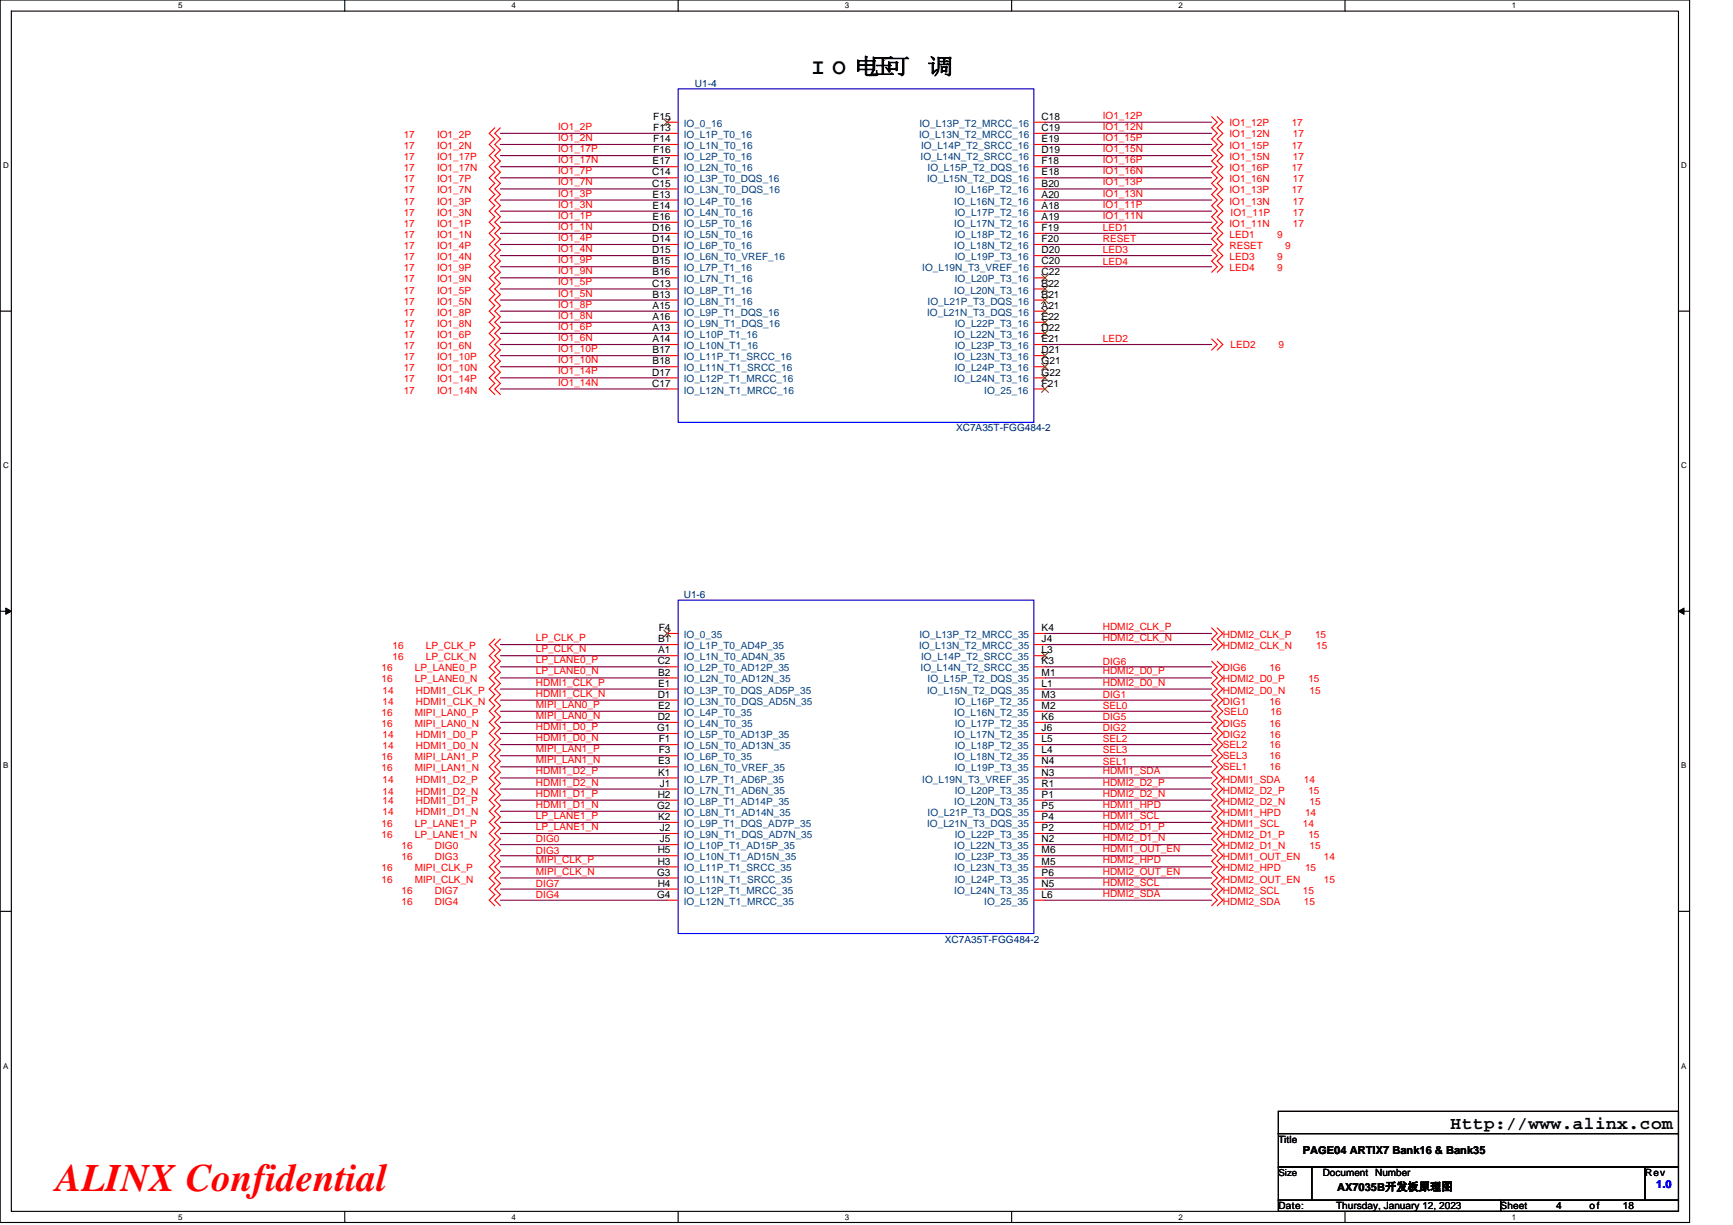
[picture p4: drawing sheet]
<svg xmlns="http://www.w3.org/2000/svg" width="297mm" height="210mm" viewBox="0 0 297 210" stroke-linecap="round" stroke-linejoin="round" font-family="sans-serif">
<defs><g id="words">
<text font-size="6.7" fill="#f00" x="9.6" y="204.1">ALINX Confidential</text>
<g font-size="3.8">
<text x="139.1" y="12.7">I O 电可</text>
<text x="148.8" y="12.7">压</text>
<text x="158.9" y="12.7">调</text>
</g>
<text font-size="3" x="248.6" y="193.4">Http://www.alinx.com</text>
<g font-size="1.9">
<text x="223.3" y="197.8">PAGE04 ARTIX7 Bank16 &amp; Bank35</text>
<text x="229.2" y="204.1">AX7035B开发板原理图</text>
</g>
<text font-size="1.9" fill="#00f" x="283.9" y="203.7">1.0</text>
<g font-size="1.7" fill="#000080">
<text x="119.1" y="14.9">U1-4</text>
<text x="163.9" y="73.9">XC7A35T-FGG484-2</text>
<text x="117.2" y="102.5">U1-6</text>
<text x="162" y="161.6">XC7A35T-FGG484-2</text>
</g>
<g font-size="1.7" fill="#f00">
<text x="69.2" y="23.6">17</text>
<text x="74.9" y="23.6">IO1_2P</text>
<text x="95.7" y="22.3">IO1_2P</text>
<text x="189" y="20.4">IO1_12P</text>
<text x="189" y="22.3">IO1_12N</text>
<text x="210.7" y="23.5">IO1_12N</text>
<text x="210.7" y="21.5">IO1_12P</text>
<text x="221.4" y="21.5">17</text>
<text x="221.6" y="23.5">17</text>
<text x="69.2" y="25.5">17</text>
<text x="69.2" y="27.5">17</text>
<text x="69.2" y="29.4">17</text>
<text x="74.9" y="25.5">IO1_2N</text>
<text x="74.9" y="27.5">IO1_17P</text>
<text x="74.9" y="29.4">IO1_17N</text>
<text x="95.7" y="24.2">IO1_2N</text>
<text x="95.7" y="26.1">IO1_17P</text>
<text x="95.7" y="28">IO1_17N</text>
<text x="95.7" y="29.9">IO1_7P</text>
<text x="189" y="24.2">IO1_15P</text>
<text x="189" y="26.1">IO1_15N</text>
<text x="189" y="28">IO1_16P</text>
<text x="189" y="29.9">IO1_16N</text>
<text x="210.7" y="25.5">IO1_15P</text>
<text x="210.7" y="27.5">IO1_15N</text>
<text x="210.7" y="29.4">IO1_16P</text>
<text x="221.4" y="25.5">17</text>
<text x="221.4" y="29.4">17</text>
<text x="221.6" y="27.5">17</text>
<text x="69.2" y="35.1">17</text>
<text x="69.2" y="31.3">17</text>
<text x="69.2" y="33.2">17</text>
<text x="74.9" y="35.1">IO1_3P</text>
<text x="74.9" y="31.3">IO1_7P</text>
<text x="74.9" y="33.2">IO1_7N</text>
<text x="95.7" y="33.7">IO1_3P</text>
<text x="95.7" y="35.6">IO1_3N</text>
<text x="95.7" y="31.8">IO1_7N</text>
<text x="189" y="35.6">IO1_11P</text>
<text x="189" y="33.7">IO1_13N</text>
<text x="189" y="31.8">IO1_13P</text>
<text x="210.7" y="31.3">IO1_16N</text>
<text x="210.7" y="33.2">IO1_13P</text>
<text x="210.7" y="35.1">IO1_13N</text>
<text x="221.4" y="33.2">17</text>
<text x="221.6" y="31.3">17</text>
<text x="221.6" y="35.1">17</text>
<text x="69.2" y="38.9">17</text>
<text x="69.2" y="40.8">17</text>
<text x="69.2" y="37">17</text>
<text x="74.9" y="38.9">IO1_1P</text>
<text x="74.9" y="40.8">IO1_1N</text>
<text x="74.9" y="37">IO1_3N</text>
<text x="95.7" y="39.4">IO1_1N</text>
<text x="95.7" y="37.5">IO1_1P</text>
<text x="95.7" y="41.3">IO1_4P</text>
<text x="189" y="37.5">IO1_11N</text>
<text x="189" y="41.5">RESET</text>
<text x="189" y="39.6">LED1</text>
<text x="210.7" y="38.9">IO1_11N</text>
<text x="210.7" y="40.8">LED1</text>
<text x="210.9" y="37">IO1_11P</text>
<text x="218.9" y="40.8">9</text>
<text x="221.6" y="38.9">17</text>
<text x="221.6" y="37">17</text>
<text x="69.2" y="42.7">17</text>
<text x="69.2" y="44.6">17</text>
<text x="69.2" y="46.5">17</text>
<text x="74.9" y="42.7">IO1_4P</text>
<text x="74.9" y="44.6">IO1_4N</text>
<text x="74.9" y="46.5">IO1_9P</text>
<text x="95.7" y="43.2">IO1_4N</text>
<text x="95.7" y="45.1">IO1_9P</text>
<text x="95.7" y="47">IO1_9N</text>
<text x="189" y="43.4">LED3</text>
<text x="189" y="45.3">LED4</text>
<text x="210.7" y="42.7">RESET</text>
<text x="210.7" y="44.6">LED3</text>
<text x="210.7" y="46.5">LED4</text>
<text x="218.9" y="44.6">9</text>
<text x="218.9" y="46.5">9</text>
<text x="220.3" y="42.7">9</text>
<text x="69.2" y="48.4">17</text>
<text x="69.2" y="50.3">17</text>
<text x="69.2" y="52.2">17</text>
<text x="74.9" y="48.4">IO1_9N</text>
<text x="74.9" y="50.3">IO1_5P</text>
<text x="74.9" y="52.2">IO1_5N</text>
<text x="95.7" y="52.7">IO1_8P</text>
<text x="95.7" y="48.9">IO1_5P</text>
<text x="95.7" y="50.8">IO1_5N</text>
<text x="69.2" y="57.9">17</text>
<text x="69.2" y="59.8">17</text>
<text x="69.2" y="54.1">17</text>
<text x="69.2" y="56">17</text>
<text x="74.9" y="57.9">IO1_6P</text>
<text x="74.9" y="59.8">IO1_6N</text>
<text x="74.9" y="54.1">IO1_8P</text>
<text x="74.9" y="56">IO1_8N</text>
<text x="95.7" y="56.6">IO1_6P</text>
<text x="95.7" y="58.5">IO1_6N</text>
<text x="95.7" y="54.7">IO1_8N</text>
<text x="189" y="58.7">LED2</text>
<text x="210.9" y="59.6">LED2</text>
<text x="219.1" y="59.6">9</text>
<text x="69.2" y="61.7">17</text>
<text x="69.2" y="63.6">17</text>
<text x="69.2" y="65.6">17</text>
<text x="74.9" y="61.7">IO1_10P</text>
<text x="74.9" y="63.6">IO1_10N</text>
<text x="74.9" y="65.6">IO1_14P</text>
<text x="95.7" y="60.4">IO1_10P</text>
<text x="95.7" y="62.3">IO1_10N</text>
<text x="95.7" y="64.2">IO1_14P</text>
<text x="69.2" y="67.5">17</text>
<text x="74.9" y="67.5">IO1_14N</text>
<text x="95.7" y="66.1">IO1_14N</text>
<text x="189" y="108">HDMI2_CLK_P</text>
<text x="67.3" y="113.2">16</text>
<text x="67.3" y="111.3">16</text>
<text x="73" y="113.2">LP_CLK_N</text>
<text x="73" y="111.3">LP_CLK_P</text>
<text x="91.9" y="111.8">LP_CLK_N</text>
<text x="91.9" y="109.9">LP_CLK_P</text>
<text x="91.9" y="113.7">LP_LANE0_P</text>
<text x="189" y="109.9">HDMI2_CLK_N</text>
<text x="189" y="113.9">DIG6</text>
<text x="209.6" y="109.4">HDMI2_CLK_P</text>
<text x="209.6" y="111.3">HDMI2_CLK_N</text>
<text x="225.4" y="109.4">15</text>
<text x="225.6" y="111.3">15</text>
<text x="65.4" y="117">16</text>
<text x="65.4" y="115.1">16</text>
<text x="65.6" y="118.9">14</text>
<text x="71.1" y="117">LP_LANE0_N</text>
<text x="71.1" y="115.1">LP_LANE0_P</text>
<text x="71.3" y="118.9">HDMI1_CLK_P</text>
<text x="91.9" y="117.5">HDMI1_CLK_P</text>
<text x="91.9" y="119.4">HDMI1_CLK_N</text>
<text x="91.9" y="115.6">LP_LANE0_N</text>
<text x="189" y="115.6">HDMI2_D0_P</text>
<text x="189" y="117.5">HDMI2_D0_N</text>
<text x="189" y="119.6">DIG1</text>
<text x="209.6" y="117">HDMI2_D0_P</text>
<text x="209.6" y="118.9">HDMI2_D0_N</text>
<text x="209.6" y="115.1">DIG6</text>
<text x="217.6" y="115.1">16</text>
<text x="224.3" y="117">15</text>
<text x="224.4" y="118.9">15</text>
<text x="65.4" y="122.7">16</text>
<text x="65.4" y="124.6">16</text>
<text x="65.6" y="120.8">14</text>
<text x="71.1" y="122.7">MIPI_LAN0_P</text>
<text x="71.1" y="124.6">MIPI_LAN0_N</text>
<text x="71.3" y="120.8">HDMI1_CLK_N</text>
<text x="91.9" y="125.1">HDMI1_D0_P</text>
<text x="91.9" y="121.3">MIPI_LAN0_P</text>
<text x="91.9" y="123.2">MIPI_LAN0_N</text>
<text x="189" y="123.4">DIG5</text>
<text x="189" y="121.5">SEL0</text>
<text x="189" y="125.3">DIG2</text>
<text x="209.6" y="124.6">DIG5</text>
<text x="209.6" y="120.8">DIG1</text>
<text x="209.8" y="122.5">SEL0</text>
<text x="217.6" y="124.6">16</text>
<text x="217.6" y="120.8">16</text>
<text x="217.8" y="122.5">16</text>
<text x="65.4" y="130.3">16</text>
<text x="65.6" y="126.5">14</text>
<text x="65.6" y="128.4">14</text>
<text x="71.1" y="130.3">MIPI_LAN1_P</text>
<text x="71.3" y="126.5">HDMI1_D0_P</text>
<text x="71.3" y="128.4">HDMI1_D0_N</text>
<text x="91.9" y="127">HDMI1_D0_N</text>
<text x="91.9" y="130.9">MIPI_LAN1_N</text>
<text x="91.9" y="128.9">MIPI_LAN1_P</text>
<text x="189" y="127.3">SEL2</text>
<text x="189" y="129.2">SEL3</text>
<text x="189" y="131.1">SEL1</text>
<text x="209.6" y="128.2">SEL2</text>
<text x="209.6" y="130.1">SEL3</text>
<text x="209.6" y="126.5">DIG2</text>
<text x="217.6" y="128.2">16</text>
<text x="217.6" y="130.1">16</text>
<text x="217.6" y="126.5">16</text>
<text x="65.4" y="132.2">16</text>
<text x="65.6" y="134.1">14</text>
<text x="65.6" y="136.2">14</text>
<text x="65.6" y="137.8">14</text>
<text x="71.1" y="132.2">MIPI_LAN1_N</text>
<text x="71.3" y="134.1">HDMI1_D2_P</text>
<text x="71.3" y="136.2">HDMI1_D2_N</text>
<text x="71.3" y="137.8">HDMI1_D1_P</text>
<text x="91.9" y="132.8">HDMI1_D2_P</text>
<text x="91.9" y="134.7">HDMI1_D2_N</text>
<text x="91.9" y="136.6">HDMI1_D1_P</text>
<text x="189" y="132.8">HDMI1_SDA</text>
<text x="189" y="134.7">HDMI2_D2_P</text>
<text x="189" y="136.6">HDMI2_D2_N</text>
<text x="209.6" y="134.1">HDMI1_SDA</text>
<text x="209.6" y="136">HDMI2_D2_P</text>
<text x="209.6" y="137.9">HDMI2_D2_N</text>
<text x="209.6" y="132">SEL1</text>
<text x="217.6" y="132">16</text>
<text x="223.5" y="134.1">14</text>
<text x="224.3" y="136">15</text>
<text x="224.4" y="137.9">15</text>
<text x="65.4" y="143.7">16</text>
<text x="65.4" y="141.8">16</text>
<text x="65.6" y="139.7">14</text>
<text x="71.1" y="143.7">LP_LANE1_N</text>
<text x="71.1" y="141.8">LP_LANE1_P</text>
<text x="71.3" y="139.7">HDMI1_D1_N</text>
<text x="91.9" y="138.5">HDMI1_D1_N</text>
<text x="91.9" y="142.3">LP_LANE1_N</text>
<text x="91.9" y="140.4">LP_LANE1_P</text>
<text x="189" y="138.5">HDMI1_HPD</text>
<text x="189" y="140.4">HDMI1_SCL</text>
<text x="189" y="142.3">HDMI2_D1_P</text>
<text x="209.6" y="139.8">HDMI1_HPD</text>
<text x="209.6" y="141.8">HDMI1_SCL</text>
<text x="209.6" y="143.7">HDMI2_D1_P</text>
<text x="223.3" y="141.8">14</text>
<text x="223.7" y="139.8">14</text>
<text x="224.3" y="143.7">15</text>
<text x="65.4" y="149.4">16</text>
<text x="68.8" y="147.5">16</text>
<text x="68.8" y="145.6">16</text>
<text x="71.1" y="149.4">MIPI_CLK_P</text>
<text x="74.5" y="147.5">DIG3</text>
<text x="74.5" y="145.6">DIG0</text>
<text x="91.9" y="149.9">MIPI_CLK_N</text>
<text x="91.9" y="148">MIPI_CLK_P</text>
<text x="91.9" y="146.3">DIG3</text>
<text x="91.9" y="144.4">DIG0</text>
<text x="189" y="148">HDMI2_HPD</text>
<text x="189" y="149.9">HDMI2_OUT_EN</text>
<text x="189" y="146.1">HDMI1_OUT_EN</text>
<text x="189" y="144.2">HDMI2_D1_N</text>
<text x="209.6" y="149.4">HDMI2_HPD</text>
<text x="209.6" y="147.5">HDMI1_OUT_EN</text>
<text x="209.6" y="145.6">HDMI2_D1_N</text>
<text x="223.7" y="149.4">15</text>
<text x="224.4" y="145.6">15</text>
<text x="226.9" y="147.5">14</text>
<text x="65.4" y="151.3">16</text>
<text x="68.8" y="155.1">16</text>
<text x="68.8" y="153.2">16</text>
<text x="71.1" y="151.3">MIPI_CLK_N</text>
<text x="74.5" y="155.1">DIG4</text>
<text x="74.5" y="153.2">DIG7</text>
<text x="91.9" y="153.9">DIG4</text>
<text x="91.9" y="152">DIG7</text>
<text x="189" y="151.8">HDMI2_SCL</text>
<text x="189" y="153.7">HDMI2_SDA</text>
<text x="209.6" y="151.3">HDMI2_OUT_EN</text>
<text x="209.6" y="153.2">HDMI2_SCL</text>
<text x="209.6" y="155.1">HDMI2_SDA</text>
<text x="223.3" y="153.2">15</text>
<text x="223.5" y="155.1">15</text>
<text x="226.9" y="151.3">15</text>
</g>
<g font-size="1.7">
<text x="112" y="22.5">F13</text>
<text x="112" y="20.6">F15</text>
<text x="178.5" y="22.5">C19</text>
<text x="178.5" y="20.6">C18</text>
<text x="111.9" y="28.2">E17</text>
<text x="112" y="24.4">F14</text>
<text x="112" y="26.3">F16</text>
<text x="178.5" y="26.3">D19</text>
<text x="178.5" y="28.2">F18</text>
<text x="178.5" y="24.4">E19</text>
<text x="111.8" y="30.1">C14</text>
<text x="111.8" y="32">C15</text>
<text x="111.9" y="33.9">E13</text>
<text x="111.9" y="35.8">E14</text>
<text x="178.5" y="32">B20</text>
<text x="178.5" y="35.8">A18</text>
<text x="178.5" y="33.9">A20</text>
<text x="178.5" y="30.1">E18</text>
<text x="111.8" y="39.6">D16</text>
<text x="111.8" y="41.5">D14</text>
<text x="111.9" y="37.7">E16</text>
<text x="178.5" y="39.6">F19</text>
<text x="178.5" y="37.7">A19</text>
<text x="178.5" y="41.5">F20</text>
<text x="111.8" y="43.4">D15</text>
<text x="111.9" y="45.3">B15</text>
<text x="111.9" y="47.2">B16</text>
<text x="178.5" y="43.4">D20</text>
<text x="178.5" y="47.2">C22</text>
<text x="178.5" y="45.3">C20</text>
<text x="111.8" y="49.1">C13</text>
<text x="111.9" y="51">B13</text>
<text x="111.9" y="52.9">A15</text>
<text x="178.5" y="51">B21</text>
<text x="178.5" y="49.1">B22</text>
<text x="178.5" y="52.9">A21</text>
<text x="111.9" y="54.8">A16</text>
<text x="111.9" y="56.7">A13</text>
<text x="111.9" y="58.7">A14</text>
<text x="178.5" y="54.8">E22</text>
<text x="178.5" y="58.7">E21</text>
<text x="178.5" y="56.7">D22</text>
<text x="111.8" y="64.4">D17</text>
<text x="111.9" y="60.6">B17</text>
<text x="111.9" y="62.5">B18</text>
<text x="178.5" y="62.5">G21</text>
<text x="178.5" y="60.6">D21</text>
<text x="178.5" y="64.4">G22</text>
<text x="111.8" y="66.3">C17</text>
<text x="178.5" y="66.3">F21</text>
<text x="112.7" y="113.9">C2</text>
<text x="112.8" y="110.1">B1</text>
<text x="112.8" y="112">A1</text>
<text x="112.9" y="108.2">F4</text>
<text x="178.5" y="110.1">J4</text>
<text x="178.5" y="113.9">K3</text>
<text x="178.5" y="108.2">K4</text>
<text x="178.5" y="112">L3</text>
<text x="112.7" y="119.6">D1</text>
<text x="112.8" y="115.8">B2</text>
<text x="112.8" y="117.7">E1</text>
<text x="178.5" y="119.6">M3</text>
<text x="178.5" y="115.8">M1</text>
<text x="178.5" y="117.7">L1</text>
<text x="112.6" y="125.3">G1</text>
<text x="112.7" y="123.4">D2</text>
<text x="112.8" y="121.5">E2</text>
<text x="178.5" y="123.4">K6</text>
<text x="178.5" y="121.5">M2</text>
<text x="178.5" y="125.3">J6</text>
<text x="112.8" y="131">E3</text>
<text x="112.9" y="127.2">F1</text>
<text x="112.9" y="129.1">F3</text>
<text x="178.5" y="127.2">L5</text>
<text x="178.5" y="131">N4</text>
<text x="178.5" y="129.1">L4</text>
<text x="112.7" y="136.8">H2</text>
<text x="112.8" y="132.9">K1</text>
<text x="113.1" y="134.9">J1</text>
<text x="178.5" y="134.9">R1</text>
<text x="178.5" y="132.9">N3</text>
<text x="178.5" y="136.8">P1</text>
<text x="112.6" y="138.7">G2</text>
<text x="112.8" y="140.6">K2</text>
<text x="113.1" y="142.5">J2</text>
<text x="178.5" y="142.5">P2</text>
<text x="178.5" y="138.7">P5</text>
<text x="178.5" y="140.6">P4</text>
<text x="112.7" y="146.3">H5</text>
<text x="112.7" y="148.2">H3</text>
<text x="113.1" y="144.4">J5</text>
<text x="178.5" y="146.3">M6</text>
<text x="178.5" y="144.4">N2</text>
<text x="178.5" y="148.2">M5</text>
<text x="112.6" y="150.1">G3</text>
<text x="112.6" y="153.9">G4</text>
<text x="112.7" y="152">H4</text>
<text x="178.5" y="150.1">P6</text>
<text x="178.5" y="153.9">L6</text>
<text x="178.5" y="152">N5</text>
<text x="219.1" y="195.9">Title</text>
<text x="219.1" y="201.5">Size</text>
<text x="226.7" y="201.6">Document Number</text>
<text x="282" y="201.6">Rev</text>
<text x="219.1" y="207.3">Date:</text>
<text x="229" y="207.3">Thursday, January 12, 2023</text>
<text x="257.2" y="207.3">Sheet</text>
<text x="266.7" y="207.3">4</text>
<text x="272.5" y="207.3">of</text>
<text x="278.2" y="207.3">18</text>
</g>
<g font-size="1.7" fill="#004080">
<text x="117.2" y="23.6">IO_L1P_T0_16</text>
<text x="117.2" y="21.7">IO_0_16</text>
<text x="157.5" y="23.6">IO_L13N_T2_MRCC_16</text>
<text x="157.6" y="21.7">IO_L13P_T2_MRCC_16</text>
<text x="117.2" y="25.5">IO_L1N_T0_16</text>
<text x="117.2" y="27.5">IO_L2P_T0_16</text>
<text x="117.2" y="29.4">IO_L2N_T0_16</text>
<text x="157.8" y="27.5">IO_L14N_T2_SRCC_16</text>
<text x="157.9" y="25.5">IO_L14P_T2_SRCC_16</text>
<text x="159" y="29.4">IO_L15P_T2_DQS_16</text>
<text x="117.2" y="31.3">IO_L3P_T0_DQS_16</text>
<text x="117.2" y="33.2">IO_L3N_T0_DQS_16</text>
<text x="117.2" y="35.1">IO_L4P_T0_16</text>
<text x="158.9" y="31.3">IO_L15N_T2_DQS_16</text>
<text x="163.6" y="35.1">IO_L16N_T2_16</text>
<text x="163.7" y="33.2">IO_L16P_T2_16</text>
<text x="117.2" y="37">IO_L4N_T0_16</text>
<text x="117.2" y="38.9">IO_L5P_T0_16</text>
<text x="117.2" y="40.8">IO_L5N_T0_16</text>
<text x="163.6" y="38.9">IO_L17N_T2_16</text>
<text x="163.7" y="37">IO_L17P_T2_16</text>
<text x="163.7" y="40.8">IO_L18P_T2_16</text>
<text x="117.2" y="42.7">IO_L6P_T0_16</text>
<text x="117.2" y="44.6">IO_L6N_T0_VREF_16</text>
<text x="117.2" y="46.5">IO_L7P_T1_16</text>
<text x="158.1" y="46.5">IO_L19N_T3_VREF_16</text>
<text x="163.6" y="42.7">IO_L18N_T2_16</text>
<text x="163.7" y="44.6">IO_L19P_T3_16</text>
<text x="117.2" y="48.4">IO_L7N_T1_16</text>
<text x="117.2" y="50.3">IO_L8P_T1_16</text>
<text x="117.2" y="52.2">IO_L8N_T1_16</text>
<text x="159" y="52.2">IO_L21P_T3_DQS_16</text>
<text x="163.6" y="50.3">IO_L20N_T3_16</text>
<text x="163.7" y="48.4">IO_L20P_T3_16</text>
<text x="117.2" y="54.1">IO_L9P_T1_DQS_16</text>
<text x="117.2" y="56">IO_L9N_T1_DQS_16</text>
<text x="117.2" y="57.9">IO_L10P_T1_16</text>
<text x="117.2" y="59.8">IO_L10N_T1_16</text>
<text x="158.9" y="54.1">IO_L21N_T3_DQS_16</text>
<text x="163.6" y="57.9">IO_L22N_T3_16</text>
<text x="163.7" y="56">IO_L22P_T3_16</text>
<text x="163.7" y="59.8">IO_L23P_T3_16</text>
<text x="117.2" y="61.7">IO_L11P_T1_SRCC_16</text>
<text x="117.2" y="63.6">IO_L11N_T1_SRCC_16</text>
<text x="117.2" y="65.6">IO_L12P_T1_MRCC_16</text>
<text x="163.6" y="61.7">IO_L23N_T3_16</text>
<text x="163.6" y="65.6">IO_L24N_T3_16</text>
<text x="163.7" y="63.6">IO_L24P_T3_16</text>
<text x="117.2" y="67.5">IO_L12N_T1_MRCC_16</text>
<text x="168.7" y="67.5">IO_25_16</text>
<text x="117.2" y="109.4">IO_0_35</text>
<text x="117.2" y="111.3">IO_L1P_T0_AD4P_35</text>
<text x="117.2" y="113.2">IO_L1N_T0_AD4N_35</text>
<text x="157.5" y="111.3">IO_L13N_T2_MRCC_35</text>
<text x="157.6" y="109.4">IO_L13P_T2_MRCC_35</text>
<text x="157.9" y="113.2">IO_L14P_T2_SRCC_35</text>
<text x="117.2" y="115.1">IO_L2P_T0_AD12P_35</text>
<text x="117.2" y="117">IO_L2N_T0_AD12N_35</text>
<text x="117.2" y="118.9">IO_L3P_T0_DQS_AD5P_35</text>
<text x="157.8" y="115.1">IO_L14N_T2_SRCC_35</text>
<text x="158.9" y="118.9">IO_L15N_T2_DQS_35</text>
<text x="159" y="117">IO_L15P_T2_DQS_35</text>
<text x="117.2" y="120.8">IO_L3N_T0_DQS_AD5N_35</text>
<text x="117.2" y="122.7">IO_L4P_T0_35</text>
<text x="117.2" y="124.6">IO_L4N_T0_35</text>
<text x="163.6" y="122.7">IO_L16N_T2_35</text>
<text x="163.7" y="120.8">IO_L16P_T2_35</text>
<text x="163.7" y="124.6">IO_L17P_T2_35</text>
<text x="117.2" y="126.5">IO_L5P_T0_AD13P_35</text>
<text x="117.2" y="128.4">IO_L5N_T0_AD13N_35</text>
<text x="117.2" y="130.3">IO_L6P_T0_35</text>
<text x="163.6" y="126.5">IO_L17N_T2_35</text>
<text x="163.6" y="130.3">IO_L18N_T2_35</text>
<text x="163.7" y="128.4">IO_L18P_T2_35</text>
<text x="117.2" y="132.2">IO_L6N_T0_VREF_35</text>
<text x="117.2" y="134.1">IO_L7P_T1_AD6P_35</text>
<text x="117.2" y="136">IO_L7N_T1_AD6N_35</text>
<text x="117.2" y="137.9">IO_L8P_T1_AD14P_35</text>
<text x="158.1" y="134.1">IO_L19N_T3_VREF_35</text>
<text x="163.6" y="137.9">IO_L20N_T3_35</text>
<text x="163.7" y="132.2">IO_L19P_T3_35</text>
<text x="163.7" y="136">IO_L20P_T3_35</text>
<text x="117.2" y="139.8">IO_L8N_T1_AD14N_35</text>
<text x="117.2" y="141.8">IO_L9P_T1_DQS_AD7P_35</text>
<text x="117.2" y="143.7">IO_L9N_T1_DQS_AD7N_35</text>
<text x="158.9" y="141.8">IO_L21N_T3_DQS_35</text>
<text x="159" y="139.8">IO_L21P_T3_DQS_35</text>
<text x="163.7" y="143.7">IO_L22P_T3_35</text>
<text x="117.2" y="145.6">IO_L10P_T1_AD15P_35</text>
<text x="117.2" y="147.5">IO_L10N_T1_AD15N_35</text>
<text x="117.2" y="149.4">IO_L11P_T1_SRCC_35</text>
<text x="163.6" y="145.6">IO_L22N_T3_35</text>
<text x="163.6" y="149.4">IO_L23N_T3_35</text>
<text x="163.7" y="147.5">IO_L23P_T3_35</text>
<text x="117.2" y="151.3">IO_L11N_T1_SRCC_35</text>
<text x="117.2" y="153.2">IO_L12P_T1_MRCC_35</text>
<text x="117.2" y="155.1">IO_L12N_T1_MRCC_35</text>
<text x="163.6" y="153.2">IO_L24N_T3_35</text>
<text x="163.7" y="151.3">IO_L24P_T3_35</text>
<text x="168.7" y="155.1">IO_25_35</text>
</g>
<g font-size="1.4">
<text x="30.5" y="1.4">5</text>
<text x="87.7" y="1.4">4</text>
<text x="144.8" y="1.4">3</text>
<text x="202" y="1.4">2</text>
<text x="259.1" y="1.4">1</text>
<text x=".5" y="28.9">D</text>
<text x="288.2" y="28.9">D</text>
<text x=".5" y="80.3">C</text>
<text x="288.2" y="80.3">C</text>
<text x=".5" y="131.7">B</text>
<text x="288.2" y="131.7">B</text>
<text x=".5" y="183.2">A</text>
<text x="288.2" y="183.2">A</text>
<text x="30.5" y="209.1">5</text>
<text x="87.7" y="209.1">4</text>
<text x="144.8" y="209.1">3</text>
<text x="202" y="209.1">2</text>
<text x="259.1" y="209.1">1</text>
</g>
</g></defs>
<path d="M0 0h289.6v209.5h-289.6zM1.9 1.9h285.8v205.7h-285.8z" fill="none" stroke="#000" stroke-width=".19"/>
<g fill="#fff">
<path d="M30.5 .2h.8v1.5h-.8z"/>
<path d="M30.5 207.8h.8v1.6h-.8z"/>
</g>
<path d="M59.1 0v1.9M59.1 207.6v1.9" fill="none" stroke="#000" stroke-width=".19"/>
<g fill="#fff">
<path d="M87.7 .2h.7v1.5h-.7z"/>
<path d="M87.7 207.8h.7v1.6h-.7z"/>
</g>
<path d="M116.2 0v1.9M116.2 207.6v1.9" fill="none" stroke="#000" stroke-width=".19"/>
<g fill="#fff">
<path d="M144.8 .2h.8v1.5h-.8z"/>
<path d="M144.8 207.8h.8v1.6h-.8z"/>
</g>
<path d="M173.4 0v1.9M173.4 207.6v1.9" fill="none" stroke="#000" stroke-width=".19"/>
<g fill="#fff">
<path d="M202 .2h.7v1.5h-.7z"/>
<path d="M202 207.8h.7v1.6h-.7z"/>
</g>
<path d="M230.5 0v1.9M230.5 207.6v1.9" fill="none" stroke="#000" stroke-width=".19"/>
<g fill="#fff">
<path d="M259.1 .2h.8v1.5h-.8z"/>
<path d="M259.1 207.8h.8v1.6h-.8z"/>
<path d="M.5 27.6h1v1.5h-1z"/>
<path d="M288.2 27.6h1v1.5h-1z"/>
<path d="M.5 79.1h1v1.5h-1z"/>
<path d="M288.2 79.1h1v1.5h-1z"/>
</g>
<path d="M0 53.3h1.9M287.7 53.3h1.9" fill="none" stroke="#000" stroke-width=".19"/>
<g fill="#fff">
<path d="M.5 130.5h.9v1.5h-.9z"/>
<path d="M288.2 130.5h.9v1.5h-.9z"/>
</g>
<path d="M0 104.8h1.9M287.7 104.8h1.9" fill="none" stroke="#000" stroke-width=".19"/>
<path d="M1 104.2l.9 .6-.9 .5zM287.7 104.8l.9-.6v1.1z" fill="#000" stroke="#000" stroke-width=".17"/>
<g fill="#fff">
<path d="M.5 181.9h.9v1.6h-.9z"/>
<path d="M288.2 181.9h.9v1.6h-.9z"/>
</g>
<path d="M0 156.2h1.9M287.7 156.2h1.9M219.1 190.5h68.6v3.8h-68.6zM219.1 194.3h68.6v5.7h-68.6zM219.1 200h5.7v5.7h-5.7zM219.1 205.7h38.1v1.9h-38.1zM224.8 200h57.2v5.7h-57.2zM257.2 205.7h30.5v1.9h-30.5zM282 200h5.7v5.7h-5.7z" fill="none" stroke="#000" stroke-width=".19"/>
<g fill="none" stroke="#800040" stroke-width=".19">
<path d="M85.8 38.1h28.5M85.8 22.9h28.5M85.8 24.8h28.5M85.8 34.3h28.5M85.8 36.2h28.5M85.8 30.5h28.5M85.8 32.4h28.5M85.8 26.7h28.5M85.8 28.6h28.5M179.1 36.2h28.6M179.1 38.1h28.6M179.1 21h28.6"/>
<path d="M179.1 22.9h28.6M179.1 24.8h28.6M179.1 26.7h28.6M179.1 28.6h28.6M179.1 30.5h28.6M179.1 34.3h28.6M179.1 32.4h28.6M85.8 40h28.5M85.8 57.1h28.5M85.8 59.1h28.5M85.8 43.8h28.5M85.8 41.9h28.5"/>
<path d="M85.8 45.7h28.5M85.8 47.6h28.5M85.8 53.3h28.5M85.8 55.2h28.5M85.8 49.5h28.5M85.8 51.4h28.5M179.1 41.9h28.6M179.1 59.1h28.6M179.1 43.8h28.6M179.1 40h28.6M179.1 45.7h28.6M85.8 61h28.5"/>
<path d="M85.8 62.9h28.5M85.8 64.8h28.5M85.8 66.7h28.5M85.8 118.1h28.5M85.8 112.4h28.5M85.8 110.5h28.5M85.8 114.3h28.5M85.8 116.2h28.5M179.1 116.2h28.6M179.1 118.1h28.6M179.1 108.6h28.6M179.1 110.5h28.6"/>
<path d="M179.1 114.3h28.6M85.8 125.7h28.5M85.8 127.6h28.5M85.8 133.3h28.5M85.8 135.3h28.5M85.8 137.2h28.5M85.8 139.1h28.5M85.8 120h28.5M85.8 121.9h28.5M85.8 123.8h28.5M85.8 131.4h28.5M85.8 129.5h28.5"/>
<path d="M179.1 133.3h28.6M179.1 139.1h28.6M179.1 135.3h28.6M179.1 137.2h28.6M179.1 127.6h28.6M179.1 123.8h28.6M179.1 121.9h28.6M179.1 120h28.6M179.1 129.5h28.6M179.1 125.7h28.6M179.1 131.4h28.6M85.8 150.5h28.5"/>
<path d="M85.8 148.6h28.5M85.8 142.9h28.5M85.8 141h28.5M85.8 154.3h28.5M85.8 152.4h28.5M85.8 146.7h28.5M85.8 144.8h28.5M179.1 148.6h28.6M179.1 152.4h28.6M179.1 154.3h28.6M179.1 150.5h28.6M179.1 146.7h28.6"/>
<path d="M179.1 141h28.6M179.1 144.8h28.6M179.1 142.9h28.6"/>
</g>
<g fill="none" stroke="#f00" stroke-width=".19">
<path d="M84.8 21.9l-.9 1 .9 .9-.9 1 .9 .9-.9 1 .9 .9-.9 1 .9 .9-.9 1 .9 .9-.9 1 .9 .9-.9 1 .9 .9-.9 1 .9 .9-.9 1 .9 1-.9 .9 .9 1-.9 .9 .9 1-.9 .9 .9 1-.9 .9 .9 1-.9 .9 .9 1-.9 .9 .9 1-.9 .9 .9 1-.9 .9 .9 1-.9 .9 .9 1-.9 .9 .9 1-.9 1 .9 .9-.9 1 .9 .9-.9 1 .9 .9-.9 1 .9 .9-.9 1 .9 .9M85.8 21.9l-1 1 1 .9-1 1 1 .9-1 1 1 .9-1 1 1 .9-1 1 1 .9-1 1 1 .9-1 1 1 .9-1 1 1 .9-1 1 1 1-1 .9 1 1-1 .9 1 1-1 .9 1 1-1 .9 1 1-1 .9 1 1-1 .9 1 1-1 .9 1 1-1 .9 1 1-1 .9 1 1-1 .9 1 1-1 1 1 .9-1 1 1 .9-1 1 1 .9-1 1 1 .9-1 1 1 .9M114.3 22.9h1.9M114.3 24.8h1.9M114.3 26.7h1.9M114.3 28.6h1.9M114.3 30.5h1.9M114.3 32.4h1.9M114.3 34.3h1.9M114.3 36.2h1.9M114.3 38.1h1.9M114.3 21h1.9"/>
<path d="M177.2 21h1.9M177.2 22.9h1.9M177.2 24.8h1.9M177.2 26.7h1.9M177.2 28.6h1.9M177.2 30.5h1.9M177.2 32.4h1.9M177.2 34.3h1.9M177.2 36.2h1.9M177.2 38.1h1.9M207.7 20l.9 1-.9 .9 .9 1-.9 .9 .9 1-.9 .9 .9 1-.9 .9 .9 1-.9 .9 .9 1-.9 .9 .9 1-.9 .9 .9 1-.9 .9 .9 1-.9 .9 .9 1-.9 1 .9 .9-.9 1 .9 .9-.9 1 .9 .9-.9 1 .9 .9-.9 1M208.6 20l1 1-1 .9 1 1-1 .9 1 1-1 .9 1 1-1 .9 1 1-1 .9 1 1-1 .9 1 1-1 .9 1 1-1 .9 1 1-1 .9 1 1-1 1 1 .9-1 1 1 .9-1 1 1 .9-1 1 1 .9-1 1"/>
<path d="M114.3 40h1.9M114.3 41.9h1.9M114.3 43.8h1.9M114.3 45.7h1.9M114.3 47.6h1.9M114.3 49.5h1.9M114.3 51.4h1.9M114.3 53.3h1.9M114.3 55.2h1.9M114.3 57.1h1.9M114.3 59.1h1.9M177.2 40h1.9"/>
<path d="M177.2 41.9h1.9M177.2 43.8h1.9M177.2 45.7h1.9M177.2 47.6h1.9M177.2 49.5h1.9M177.2 51.4h1.9M177.2 53.3h1.9M177.2 55.2h1.9M177.2 57.1h1.9M177.2 59.1h1.9M207.7 58.1l.9 1-.9 .9M208.6 58.1l1 1-1 .9"/>
<path d="M114.3 61h1.9M114.3 62.9h1.9M114.3 64.8h1.9M114.3 66.7h1.9M177.2 61h1.9M177.2 62.9h1.9M177.2 64.8h1.9M177.2 66.7h1.9M84.8 109.5l-.9 1 .9 .9-.9 1 .9 .9-.9 1 .9 1-.9 .9 .9 1-.9 .9 .9 1-.9 .9 .9 1-.9 .9 .9 1-.9 .9 .9 1-.9 .9 .9 1-.9 .9 .9 1-.9 .9 .9 1-.9 .9 .9 1-.9 .9 .9 1-.9 1 .9 .9-.9 1 .9 .9-.9 1 .9 .9-.9 1 .9 .9-.9 1 .9 .9-.9 1 .9 .9-.9 1 .9 .9-.9 1 .9 .9-.9 1 .9 .9-.9 1 .9 1-.9 .9 .9 1M85.8 109.5l-1 1 1 .9-1 1 1 .9-1 1 1 1-1 .9 1 1-1 .9 1 1-1 .9 1 1-1 .9 1 1-1 .9 1 1-1 .9 1 1-1 .9 1 1-1 .9 1 1-1 .9 1 1-1 .9 1 1-1 1 1 .9-1 1 1 .9-1 1 1 .9-1 1 1 .9-1 1 1 .9-1 1 1 .9-1 1 1 .9-1 1 1 .9-1 1 1 .9-1 1 1 1-1 .9 1 1M114.3 108.6h1.9M114.3 110.5h1.9"/>
<path d="M114.3 112.4h1.9M114.3 114.3h1.9M114.3 116.2h1.9M114.3 118.1h1.9M177.2 108.6h1.9M177.2 110.5h1.9M177.2 112.4h1.9M177.2 114.3h1.9M177.2 116.2h1.9M177.2 118.1h1.9M207.7 113.3l.9 1-.9 1 .9 .9-.9 1 .9 .9-.9 1 .9 .9-.9 1 .9 .9-.9 1 .9 .9-.9 1 .9 .9-.9 1 .9 .9-.9 1 .9 .9-.9 1 .9 .9-.9 1 .9 .9-.9 1 .9 1-.9 .9 .9 1-.9 .9 .9 1-.9 .9 .9 1-.9 .9 .9 1-.9 .9 .9 1-.9 .9 .9 1-.9 .9 .9 1-.9 .9 .9 1-.9 .9 .9 1-.9 1 .9 .9-.9 1M207.7 107.6l.9 1-.9 .9 .9 1-.9 .9"/>
<path d="M208.6 113.3l1 1-1 1 1 .9-1 1 1 .9-1 1 1 .9-1 1 1 .9-1 1 1 .9-1 1 1 .9-1 1 1 .9-1 1 1 .9-1 1 1 .9-1 1 1 .9-1 1 1 1-1 .9 1 1-1 .9 1 1-1 .9 1 1-1 .9 1 1-1 .9 1 1-1 .9 1 1-1 .9 1 1-1 .9 1 1-1 .9 1 1-1 1 1 .9-1 1M208.6 107.6l1 1-1 .9 1 1-1 .9M114.3 120h1.9M114.3 121.9h1.9M114.3 123.8h1.9M114.3 125.7h1.9M114.3 127.6h1.9M114.3 129.5h1.9M114.3 131.4h1.9M114.3 133.3h1.9M114.3 135.3h1.9M114.3 137.2h1.9"/>
<path d="M114.3 139.1h1.9M177.2 120h1.9M177.2 121.9h1.9M177.2 123.8h1.9M177.2 125.7h1.9M177.2 127.6h1.9M177.2 129.5h1.9M177.2 131.4h1.9M177.2 133.3h1.9M177.2 135.3h1.9M177.2 137.2h1.9M177.2 139.1h1.9"/>
<path d="M114.3 141h1.9M114.3 142.9h1.9M114.3 144.8h1.9M114.3 146.7h1.9M114.3 148.6h1.9M114.3 150.5h1.9M114.3 152.4h1.9M114.3 154.3h1.9M177.2 141h1.9M177.2 142.9h1.9M177.2 144.8h1.9M177.2 146.7h1.9"/>
<path d="M177.2 148.6h1.9M177.2 150.5h1.9M177.2 152.4h1.9M177.2 154.3h1.9"/>
</g>
<path d="M116.2 15.2h61v57.2h-61zM116.2 102.9h61v57.1h-61z" fill="none" stroke="#00f" stroke-width=".19"/>
<g fill="none" stroke="#804000" stroke-width=".17">
<path d="M113.8 20.4l1.1 1.1M114.9 20.4l-1.2 1.1M178.5 47.1l1.2 1.1M178.5 49l1.2 1.1M178.5 50.9l1.2 1.1M178.5 52.8l1.2 1.1M178.5 54.7l1.2 1.1M178.5 56.6l1.2 1.1M179.7 47.1l-1.2 1.1M179.7 49l-1.2 1.1M179.7 50.9l-1.2 1.1M179.7 52.8l-1.2 1.1"/>
<path d="M179.7 54.7l-1.2 1.1M179.7 56.6l-1.2 1.1M178.5 60.4l1.2 1.2M178.5 62.3l1.2 1.2M178.5 64.2l1.2 1.2M178.5 66.1l1.2 1.2M179.7 60.4l-1.2 1.2M179.7 62.3l-1.2 1.2M179.7 64.2l-1.2 1.2M179.7 66.1l-1.2 1.2M113.8 108l1.1 1.2M114.9 108l-1.2 1.2"/>
<path d="M178.5 111.8l1.2 1.2M179.7 111.8l-1.2 1.2"/>
</g>
<use href="#words"/>
</svg>
